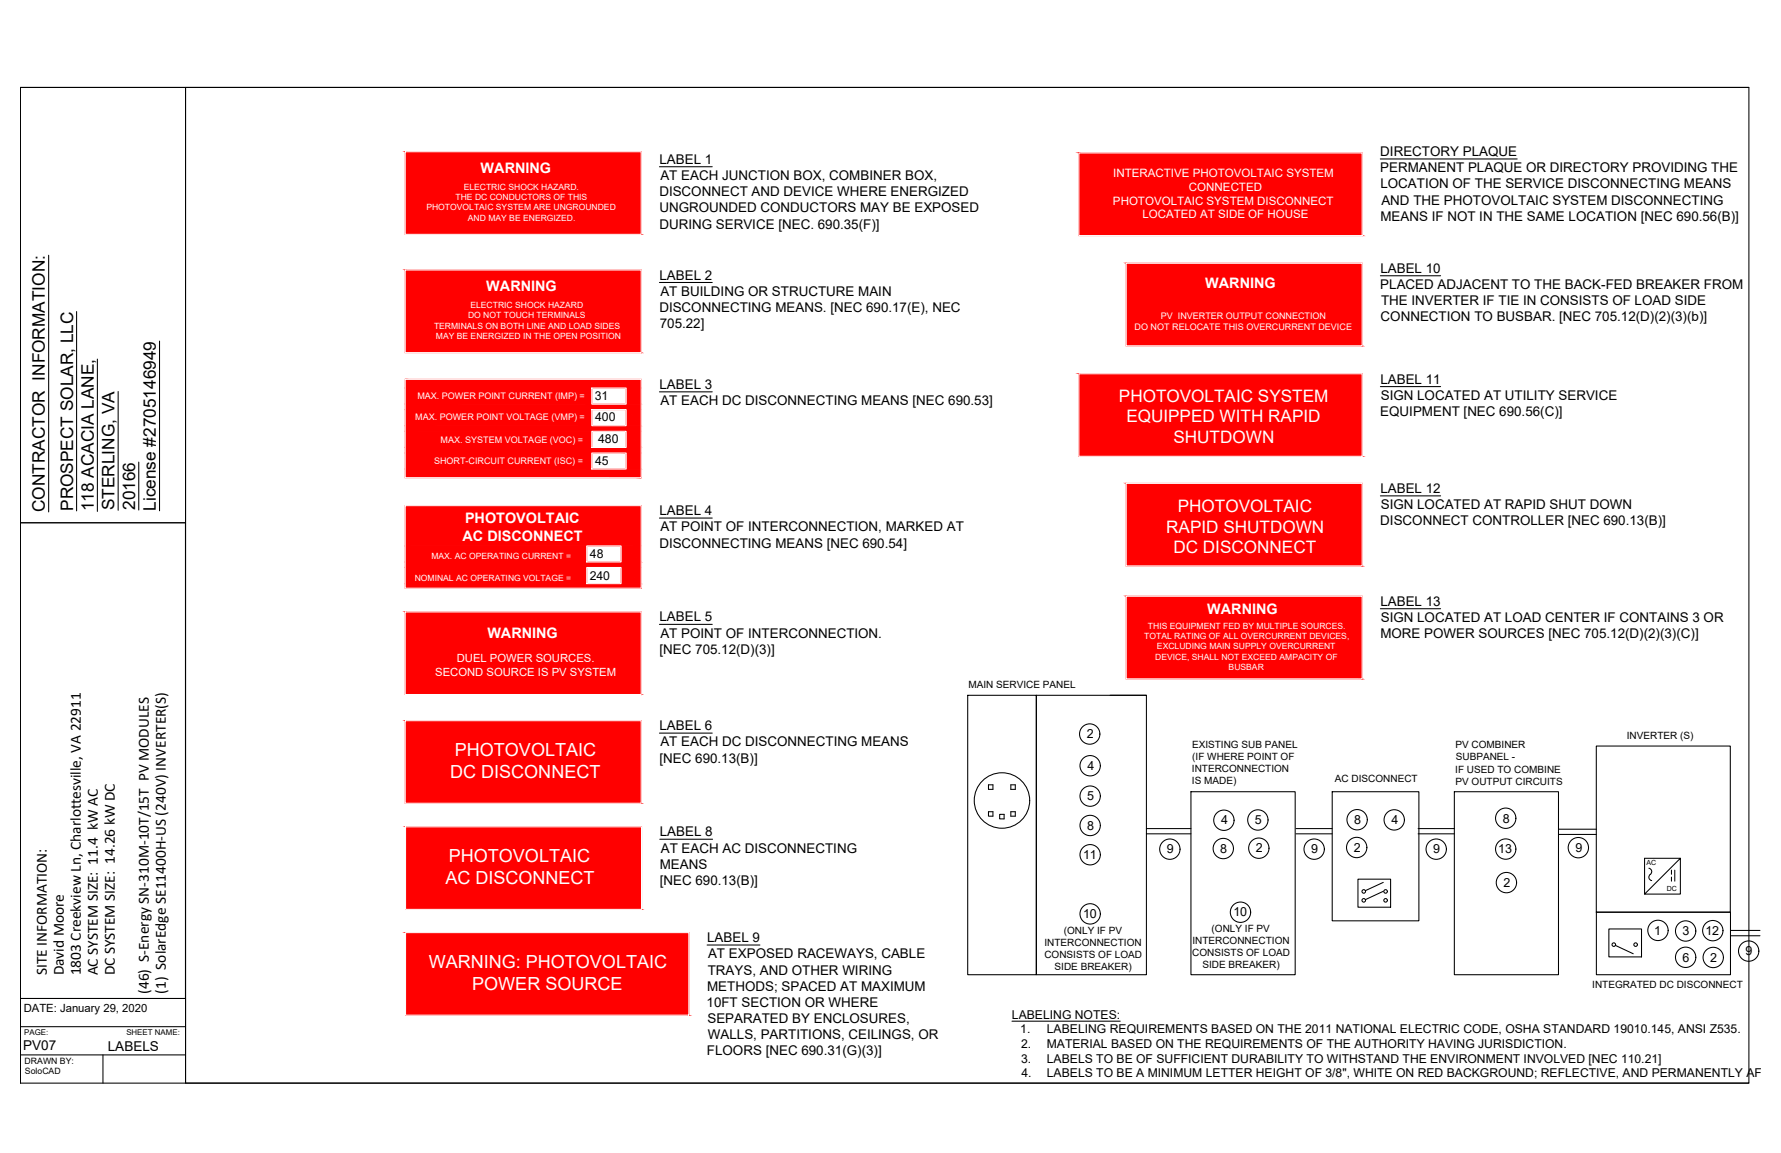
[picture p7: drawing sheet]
<svg xmlns="http://www.w3.org/2000/svg" width="432mm" height="279mm" viewBox="0 0 432 279" stroke-linecap="round" stroke-linejoin="round" font-family="sans-serif">
<defs><g id="words">
<g font-size="4.4" fill="#fff">
<text x="110.3" y="183.2">PHOTOVOLTAIC</text>
<text x="109.1" y="188.4">DC DISCONNECT</text>
<text x="108.8" y="209">PHOTOVOLTAIC</text>
<text x="108" y="214.2">AC DISCONNECT</text>
<text x="103.9" y="234.7">WARNING: PHOTOVOLTAIC</text>
<text x="114.5" y="239.9">POWER SOURCE</text>
</g>
<g font-size="4.2" fill="#fff">
<text x="271.3" y="97.3">PHOTOVOLTAIC SYSTEM</text>
<text x="273.1" y="102.3">EQUIPPED WITH RAPID</text>
<text x="284.5" y="107.4">SHUTDOWN</text>
<text x="285.6" y="124.1">PHOTOVOLTAIC</text>
<text x="282.8" y="129.1">RAPID SHUTDOWN</text>
<text x="284.5" y="134.1">DC DISCONNECT</text>
</g>
<g font-size="4.2">
<text x="10.9" y="124.1" transform="rotate(-90 10.9 124.1)">CONTRACTOR INFORMATION:</text>
<text x="17.7" y="123.8" transform="rotate(-90 17.7 123.8)">PROSPECT SOLAR, LLC</text>
<text x="22.7" y="123.9" transform="rotate(-90 22.7 123.9)">118 ACACIA LANE,</text>
<text x="27.8" y="123.7" transform="rotate(-90 27.8 123.7)">STERLING, VA</text>
<text x="32.8" y="123.6" transform="rotate(-90 32.8 123.6)">20166</text>
<text x="37.8" y="123.8" transform="rotate(-90 37.8 123.8)">License #2705146949</text>
</g>
<g font-size="3.7">
<text x="11.3" y="236.4" transform="rotate(-90 11.3 236.4)">SITE INFORMATION:</text>
<text x="15.5" y="236.4" transform="rotate(-90 15.5 236.4)">David Moore</text>
<text x="19.6" y="236.4" transform="rotate(-90 19.6 236.4)">1803 Creekview Ln, Charlottesville, VA 22911</text>
<text x="23.7" y="236.4" transform="rotate(-90 23.7 236.4)">AC SYSTEM SIZE: 11.4 kW AC</text>
<text x="27.8" y="236.4" transform="rotate(-90 27.8 236.4)">DC SYSTEM SIZE: 14.26 kW DC</text>
<text x="36.1" y="240.8" transform="rotate(-90 36.1 240.8)">(46) S-Energy SN-310M-10T/15T PV MODULES</text>
<text x="40.2" y="240.8" transform="rotate(-90 40.2 240.8)">(1) SolarEdge SE11400H-US (240V) INVERTER(S)</text>
</g>
<g font-size="3.5" fill="#fff">
<text x="116.5" y="41.9">WARNING</text>
<text x="117.9" y="70.5">WARNING</text>
<text x="292.2" y="69.8">WARNING</text>
<text x="112.1" y="131">AC DISCONNECT</text>
<text x="112.7" y="126.8">PHOTOVOLTAIC</text>
<text x="292.7" y="148.8">WARNING</text>
<text x="118.2" y="154.6">WARNING</text>
</g>
<g font-size="3.3">
<text x="5.6" y="254.5">PV07</text>
<text x="26.1" y="254.6">LABELS</text>
</g>
<g font-size="3.2">
<text x="159.9" y="39.7">LABEL 1</text>
<text x="334.7" y="37.8">DIRECTORY PLAQUE</text>
<text x="334.7" y="41.7">PERMANENT PLAQUE OR DIRECTORY PROVIDING THE</text>
<text x="159.9" y="47.6">DISCONNECT AND DEVICE WHERE ENERGIZED</text>
<text x="160.1" y="43.6">AT EACH JUNCTION BOX, COMBINER BOX,</text>
<text x="334.7" y="45.7">LOCATION OF THE SERVICE DISCONNECTING MEANS</text>
<text x="159.9" y="51.5">UNGROUNDED CONDUCTORS MAY BE EXPOSED</text>
<text x="334.7" y="53.5">MEANS IF NOT IN THE SAME LOCATION [NEC 690.56(B)]</text>
<text x="334.9" y="49.6">AND THE PHOTOVOLTAIC SYSTEM DISCONNECTING</text>
<text x="159.9" y="55.4">DURING SERVICE [NEC. 690.35(F)]</text>
<text x="159.9" y="67.8">LABEL 2</text>
<text x="160.1" y="71.7">AT BUILDING OR STRUCTURE MAIN</text>
<text x="334.7" y="70">PLACED ADJACENT TO THE BACK-FED BREAKER FROM</text>
<text x="334.7" y="66.1">LABEL 10</text>
<text x="159.9" y="75.6">DISCONNECTING MEANS. [NEC 690.17(E), NEC</text>
<text x="334.7" y="77.9">CONNECTION TO BUSBAR. [NEC 705.12(D)(2)(3)(b)]</text>
<text x="334.8" y="74">THE INVERTER IF TIE IN CONSISTS OF LOAD SIDE</text>
<text x="160" y="79.5">705.22]</text>
<text x="159.9" y="94.3">LABEL 3</text>
<text x="334.7" y="93">LABEL 11</text>
<text x="160.1" y="98.2">AT EACH DC DISCONNECTING MEANS [NEC 690.53]</text>
<text x="334.7" y="100.8">EQUIPMENT [NEC 690.56(C)]</text>
<text x="334.8" y="96.9">SIGN LOCATED AT UTILITY SERVICE</text>
<text x="334.7" y="119.5">LABEL 12</text>
<text x="159.9" y="124.9">LABEL 4</text>
<text x="334.8" y="123.4">SIGN LOCATED AT RAPID SHUT DOWN</text>
<text x="160.1" y="128.8">AT POINT OF INTERCONNECTION, MARKED AT</text>
<text x="334.7" y="127.3">DISCONNECT CONTROLLER [NEC 690.13(B)]</text>
<text x="159.9" y="132.7">DISCONNECTING MEANS [NEC 690.54]</text>
<text x="334.7" y="146.8">LABEL 13</text>
<text x="159.9" y="150.6">LABEL 5</text>
<text x="160.1" y="154.5">AT POINT OF INTERCONNECTION.</text>
<text x="334.7" y="154.6">MORE POWER SOURCES [NEC 705.12(D)(2)(3)(C)]</text>
<text x="334.8" y="150.7">SIGN LOCATED AT LOAD CENTER IF CONTAINS 3 OR</text>
<text x="159.9" y="158.4">[NEC 705.12(D)(3)]</text>
<text x="159.9" y="177">LABEL 6</text>
<text x="159.9" y="184.8">[NEC 690.13(B)]</text>
<text x="160.1" y="180.9">AT EACH DC DISCONNECTING MEANS</text>
<text x="160" y="202.7">LABEL 8</text>
<text x="160.2" y="206.6">AT EACH AC DISCONNECTING</text>
<text x="159.9" y="210.5">MEANS</text>
<text x="160" y="214.4">[NEC 690.13(B)]</text>
<text x="171.4" y="228.3">LABEL 9</text>
<text x="171.7" y="232.2">AT EXPOSED RACEWAYS, CABLE</text>
<text x="171.6" y="236.2">TRAYS, AND OTHER WIRING</text>
<text x="171.3" y="244">10FT SECTION OR WHERE</text>
<text x="171.4" y="240.1">METHODS; SPACED AT MAXIMUM</text>
<text x="171.5" y="247.9">SEPARATED BY ENCLOSURES,</text>
<text x="171.6" y="251.8">WALLS, PARTITIONS, CEILINGS, OR</text>
<text x="171.4" y="255.7">FLOORS [NEC 690.31(G)(3)]</text>
</g>
<g font-size="3">
<text x="144.2" y="97">31</text>
<text x="144.3" y="102">400</text>
<text x="145" y="107.4">480</text>
<text x="144.3" y="112.8">45</text>
<text x="143" y="135.1">48</text>
<text x="143" y="140.4">240</text>
<text x="263.5" y="178.9">2</text>
<text x="263.7" y="186.6">4</text>
<text x="263.6" y="194">5</text>
<text x="263.6" y="201.1">8</text>
<text x="296.1" y="199.8">4</text>
<text x="304.2" y="199.7">5</text>
<text x="328.3" y="199.7">8</text>
<text x="337.4" y="199.7">4</text>
<text x="364.3" y="199.3">8</text>
<text x="262.6" y="208.2">11</text>
<text x="282.9" y="206.8">9</text>
<text x="295.9" y="206.7">8</text>
<text x="304.5" y="206.6">2</text>
<text x="317.9" y="206.8">9</text>
<text x="328.2" y="206.4">2</text>
<text x="347.5" y="206.8">9</text>
<text x="363.2" y="206.8">13</text>
<text x="381.9" y="206.4">9</text>
<text x="364.5" y="214.9">2</text>
<text x="262.6" y="222.5">10</text>
<text x="299" y="222.1">10</text>
<text x="401" y="226.5">1</text>
<text x="408" y="226.7">3</text>
<text x="413.5" y="226.5">12</text>
<text x="408" y="233">6</text>
<text x="414.7" y="233.1">2</text>
<text x="423.2" y="231.5">9</text>
<text x="245.3" y="246.8">LABELING NOTES:</text>
<text x="247.4" y="250.4">1.</text>
<text x="253.8" y="250.4">LABELING REQUIREMENTS BASED ON THE 2011 NATIONAL ELECTRIC CODE, OSHA STANDARD 19010.145, ANSI Z535.</text>
<text x="247.6" y="257.5">3.</text>
<text x="247.6" y="253.9">2.</text>
<text x="253.8" y="253.9">MATERIAL BASED ON THE REQUIREMENTS OF THE AUTHORITY HAVING JURISDICTION.</text>
<text x="253.8" y="257.5">LABELS TO BE OF SUFFICIENT DURABILITY TO WITHSTAND THE ENVIRONMENT INVOLVED [NEC 110.21]</text>
<text x="247.7" y="261.1">4.</text>
<text x="253.8" y="261.1">LABELS TO BE A MINIMUM LETTER HEIGHT OF 3/8&quot;, WHITE ON RED BACKGROUND; REFLECTIVE, AND PERMANENTLY AFFIXE</text>
</g>
<g font-size="2.8" fill="#fff">
<text x="269.9" y="42.9">INTERACTIVE PHOTOVOLTAIC SYSTEM</text>
<text x="288.3" y="46.2">CONNECTED</text>
<text x="269.8" y="49.6">PHOTOVOLTAIC SYSTEM DISCONNECT</text>
<text x="277" y="52.9">LOCATED AT SIDE OF HOUSE</text>
</g>
<g font-size="2.7" fill="#fff">
<text x="110.8" y="160.5">DUEL POWER SOURCES.</text>
<text x="105.5" y="163.8">SECOND SOURCE IS PV SYSTEM</text>
</g>
<text font-size="2.7" x="5.7" y="245.1">DATE: January 29, 2020</text>
<g font-size="2.4">
<text x="234.8" y="166.7">MAIN SERVICE PANEL</text>
<text x="394.4" y="179.2">INVERTER (S)</text>
<text x="289" y="181.2">EXISTING SUB PANEL</text>
<text x="289.1" y="184.1">(IF WHERE POINT OF</text>
<text x="352.9" y="181.4">PV COMBINER</text>
<text x="353" y="184.3">SUBPANEL -</text>
<text x="289" y="187.1">INTERCONNECTION</text>
<text x="289" y="190">IS MADE)</text>
<text x="323.6" y="189.5">AC DISCONNECT</text>
<text x="352.8" y="187.2">IF USED TO COMBINE</text>
<text x="352.9" y="190.1">PV OUTPUT CIRCUITS</text>
<text x="257.9" y="226.3">(ONLY IF PV</text>
<text x="293.8" y="225.8">(ONLY IF PV</text>
<text x="253.2" y="232.1">CONSISTS OF LOAD</text>
<text x="253.2" y="229.2">INTERCONNECTION</text>
<text x="289.1" y="231.7">CONSISTS OF LOAD</text>
<text x="289.1" y="228.8">INTERCONNECTION</text>
<text x="255.7" y="235">SIDE BREAKER)</text>
<text x="291.5" y="234.6">SIDE BREAKER)</text>
<text x="386" y="239.4">INTEGRATED DC DISCONNECT</text>
</g>
<g font-size="2.2" fill="#fff">
<text x="281.4" y="77.3">PV INVERTER OUTPUT CONNECTION</text>
<text x="275.1" y="79.9">DO NOT RELOCATE THIS OVERCURRENT DEVICE</text>
<text x="100.7" y="101.8">MAX. POWER POINT VOLTAGE (VMP) =</text>
<text x="101.2" y="96.7">MAX. POWER POINT CURRENT (IMP) =</text>
<text x="106.8" y="107.4">MAX. SYSTEM VOLTAGE (VOC) =</text>
<text x="105.2" y="112.3">SHORT-CIRCUIT CURRENT (ISC) =</text>
</g>
<g font-size="2.1" fill="#fff">
<text x="112.4" y="46">ELECTRIC SHOCK HAZARD.</text>
<text x="103.4" y="50.9">PHOTOVOLTAIC SYSTEM ARE UNGROUNDED</text>
<text x="110.4" y="48.5">THE DC CONDUCTORS OF THIS</text>
<text x="113.4" y="53.5">AND MAY BE ENERGIZED.</text>
<text x="113.5" y="77.1">DO NOT TOUCH TERMINALS</text>
<text x="114.1" y="74.6">ELECTRIC SHOCK HAZARD</text>
<text x="105.2" y="79.6">TERMINALS ON BOTH LINE AND LOAD SIDES</text>
<text x="105.7" y="82.1">MAY BE ENERGIZED IN THE OPEN POSITION</text>
<text x="104.6" y="135.5">MAX. AC OPERATING CURRENT =</text>
<text x="100.5" y="140.7">NOMINAL AC OPERATING VOLTAGE =</text>
<text x="277.4" y="154.9">TOTAL RATING OF ALL OVERCURRENT DEVICES,</text>
<text x="278.3" y="152.4">THIS EQUIPMENT FED BY MULTIPLE SOURCES.</text>
<text x="280.1" y="159.9">DEVICE, SHALL NOT EXCEED AMPACITY OF</text>
<text x="280.5" y="157.4">EXCLUDING MAIN SUPPLY OVERCURRENT</text>
<text x="297.9" y="162.4">BUSBAR</text>
</g>
<g font-size="2.1">
<text x="6" y="257.8">DRAWN BY:</text>
<text x="6" y="260.3">SoloCAD</text>
</g>
<g font-size="1.9">
<text x="5.9" y="250.8">PAGE:</text>
<text x="30.6" y="250.8">SHEET NAME:</text>
</g>
<g font-size="1.7">
<text x="399.2" y="209.7">AC</text>
<text x="404.1" y="215.9">DC</text>
</g>
</g></defs>
<!-- layer: 0 -->
<g fill="none" stroke="#000" stroke-width=".25">
<path d="M4.9 21.2h419.1v241.3h-419.1zM4.9 21.2v241.3M424 21.2h-379v241.3h379M45 126.7v115.2M234.6 168.5h16.7v67.7h-16.7zM251.3 168.5h26.6v67.7h-26.6zM269.1 168.5h8.8M239.7 196.7h1v1.1h-1zM239.7 190.2h1v1.1h-1zM242.4 197.3h1v1.1h-1zM245.1 190.2h1.1v1.1h-1.1zM245.1 196.7h1.1v1.1h-1.1z"/>
<path d="M288.7 191.9h25.3v44.3h-25.3zM323 191.9h21v31.2h-21zM352.6 191.9h25.3v44.3h-25.3zM387 180.8h32.5v40.2h-32.5zM277.9 200.8h10.8M277.9 202.1h10.8M314.2 200.8h8.8M314.2 202.1h8.8M329.2 213h7.9v6.8h-7.9zM335.4 213.8l-4.4 2M335.4 216l-4.4 2M343.8 200.8h8.8"/>
<path d="M343.8 202.1h8.8M377.9 200.9h9.1M377.9 202.2h9.1M399.8 210.4a.88 .88 0 0 1 .7 .8 .88 .88 0 0 1-.6 .9l-.1 .4 .1 .5 .5 .4M405.2 210.9v1M405.2 212.5v1M406 210.9v2.6M407.4 208l-8.7 8.7h8.7v-8.7h-8.7v8.7M387 221h32.6v15.2h-32.6zM390.1 225.1h7.9v6.8h-7.9zM391.6 229.1l4.4 2M419.6 225.5h7.1"/>
<path d="M419.6 226.8h7.1M4.9 242h40.1v20.5M4.9 248.8h40.1M4.9 255.6h40.1M25 255.6v6.9"/>
<circle cx="264.2" cy="177.9" r="2.47"/>
<circle cx="242.9" cy="194" r="6.7"/>
<circle cx="264.3" cy="185.6" r="2.47"/>
<circle cx="264.3" cy="192.9" r="2.47"/>
<circle cx="296.7" cy="198.8" r="2.47"/>
<circle cx="305" cy="198.7" r="2.47"/>
<circle cx="329" cy="198.6" r="2.47"/>
<circle cx="338" cy="198.7" r="2.47"/>
<circle cx="365.1" cy="198.3" r="2.47"/>
<circle cx="264.3" cy="207.1" r="2.47"/>
<circle cx="264.3" cy="200" r="2.47"/>
<circle cx="283.6" cy="205.8" r="2.47"/>
<circle cx="296.6" cy="205.6" r="2.47"/>
<circle cx="305.2" cy="205.5" r="2.47"/>
<circle cx="318.6" cy="205.8" r="2.47"/>
<circle cx="328.9" cy="205.4" r="2.47"/>
<circle cx="330.6" cy="218.2" r=".43"/>
<circle cx="330.6" cy="216" r=".43"/>
<circle cx="335.9" cy="216" r=".43"/>
<circle cx="335.9" cy="218.2" r=".43"/>
<circle cx="348.2" cy="205.8" r="2.47"/>
<circle cx="365.1" cy="205.8" r="2.47"/>
<circle cx="365.2" cy="213.9" r="2.47"/>
<circle cx="382.7" cy="205.4" r="2.47"/>
<circle cx="264.3" cy="221.5" r="2.47"/>
<circle cx="300.8" cy="221.1" r="2.47"/>
<circle cx="391.3" cy="228.9" r=".43"/>
<circle cx="396.6" cy="228.9" r=".43"/>
<circle cx="402" cy="225.5" r="2.47"/>
<circle cx="408.7" cy="225.6" r="2.47"/>
<circle cx="408.7" cy="232" r="2.47"/>
<circle cx="415.3" cy="225.5" r="2.47"/>
<circle cx="415.4" cy="232" r="2.47"/>
<circle cx="424" cy="230.5" r="2.47"/>
</g>
<!-- layer: Title Block -->
<path d="M11.8 61.8v62.3M18.6 75.5v48.3M23.6 87v36.9M28.6 94.9v28.8M38.7 82.7v41.1M33.6 112v11.6" fill="none" stroke="#000" stroke-width=".25"/>
<!-- layer: 0 -->
<g fill="#f00" stroke="#f00" stroke-width=".24">
<path d="M261.6 37.1l68.6 20v-20zM261.6 37.1l68.6 20h-68.6z"/>
<path d="M98.2 36.8l57.3 20v-20zM98.2 36.8l57.3 20h-57.3z"/>
<path d="M261.6 90.6l68.6 20v-20zM261.6 90.6l68.6 20h-68.6z"/>
<path d="M273 63.8l57.2 20v-20zM273 63.8l57.2 20h-57.2z"/>
<path d="M273 117.1l57.2 20v-20zM273 117.1l57.2 20h-57.2z"/>
<path d="M98.3 226l68.7 20v-20zM98.3 226l68.7 20h-68.7z"/>
<path d="M98.2 65.4l57.3 20v-20zM98.2 65.4l57.3 20h-57.3z"/>
<path d="M98.3 200.4l57.2 20v-20zM98.3 200.4l57.2 20h-57.2z"/>
<path d="M98.2 91.9l57.3 2.1v-2.1zM98.2 91.9l57.3 2.1h-57.3z"/>
<path d="M151.8 94l3.7 3.9v-3.9zM151.8 94l3.7 3.9h-3.7z"/>
<path d="M98.2 94l45.3 3.9v-3.9zM98.2 94l45.3 3.9h-45.3z"/>
<path d="M98.2 97.9l57.3 1.4v-1.4zM98.2 97.9l57.3 1.4h-57.3z"/>
<path d="M151.8 99.3l3.7 3.9v-3.9zM151.8 99.3l3.7 3.9h-3.7z"/>
<path d="M98.2 99.3l45.3 3.9v-3.9zM98.2 99.3l45.3 3.9h-45.3z"/>
<path d="M98.2 103.2l57.3 1.3v-1.3zM98.2 103.2l57.3 1.3h-57.3z"/>
<path d="M151.8 104.5l3.7 3.9v-3.9zM151.8 104.5l3.7 3.9h-3.7z"/>
<path d="M98.2 104.5l45.3 3.9v-3.9zM98.2 104.5l45.3 3.9h-45.3z"/>
<path d="M98.2 108.4l57.3 1.4v-1.4zM98.2 108.4l57.3 1.4h-57.3z"/>
<path d="M151.8 109.8l3.7 3.9v-3.9zM151.8 109.8l3.7 3.9h-3.7z"/>
<path d="M98.2 109.8l45.3 3.9v-3.9zM98.2 109.8l45.3 3.9h-45.3z"/>
<path d="M98.2 113.7l57.3 2.1v-2.1zM98.2 113.7l57.3 2.1h-57.3z"/>
<path d="M98.2 122.5l57.3 9.8v-9.8zM98.2 122.5l57.3 9.8h-57.3z"/>
<path d="M150.6 132.3l4.9 3.9v-3.9zM150.6 132.3l4.9 3.9h-4.9z"/>
<path d="M98.2 132.3l44 3.9v-3.9zM98.2 132.3l44 3.9h-44z"/>
<path d="M98.2 136.2l57.3 1.3v-1.3zM98.2 136.2l57.3 1.3h-57.3z"/>
<path d="M150.6 137.5l4.9 3.9v-3.9zM150.6 137.5l4.9 3.9h-4.9z"/>
<path d="M98.2 137.5l44 3.9v-3.9zM98.2 137.5l44 3.9h-44z"/>
<path d="M98.2 141.4l57.3 1.1v-1.1zM98.2 141.4l57.3 1.1h-57.3z"/>
<path d="M98.2 148.3l57.3 20v-20zM98.2 148.3l57.3 20h-57.3z"/>
<path d="M98.2 174.6l57.3 20v-20zM98.2 174.6l57.3 20h-57.3z"/>
<path d="M273 144.5l57.2 20v-20zM273 144.5l57.2 20h-57.2z"/>
</g>
<g fill="none" stroke="#fff" stroke-width=".25">
<path d="M98.2 36.8h57.3v20h-57.3zM261.6 37.1h68.6v20h-68.6zM98.2 65.4h57.3v20h-57.3zM273 63.8h57.2v20h-57.2zM98.2 91.9h57.3v23.9h-57.3zM143.5 94h8.3v3.9h-8.3zM143.5 99.3h8.3v3.9h-8.3zM261.6 90.6h68.6v20h-68.6zM143.5 109.8h8.3v3.9h-8.3zM143.5 104.5h8.3v3.9h-8.3zM273 117.1h57.2v20h-57.2zM98.2 122.5h57.3v20h-57.3z"/>
<path d="M142.2 137.5h8.4v3.9h-8.4zM142.2 132.3h8.4v3.9h-8.4zM98.2 148.3h57.3v20h-57.3zM273 144.5h57.2v20h-57.2zM98.2 174.6h57.3v20h-57.3zM98.3 200.4h57.2v20h-57.2zM98.3 226h68.7v20h-68.7z"/>
</g>
<!-- layer: titleblock -->
<g fill="none" stroke="#000" stroke-width=".25">
<path d="M334.7 38.5h33.1M159.9 40.4h12.8M159.9 68.5h12.8M334.7 66.8h14.6M159.9 95h12.8M334.7 93.7h14.6M159.9 125.5h12.8M334.7 120.2h14.6M159.9 151.3h12.8M334.7 147.5h14.6M159.9 177.7h12.8M160 203.4h12.8"/>
<path d="M171.4 229h12.8M245.3 247.5h26.3"/>
</g>
<!-- layer: 0 -->
<path d="M4.9 21.2h40.1v105.5h-40.1h40.1v115.3h-40.1" fill="none" stroke="#000" stroke-width=".24"/>
<use href="#words"/>
</svg>
